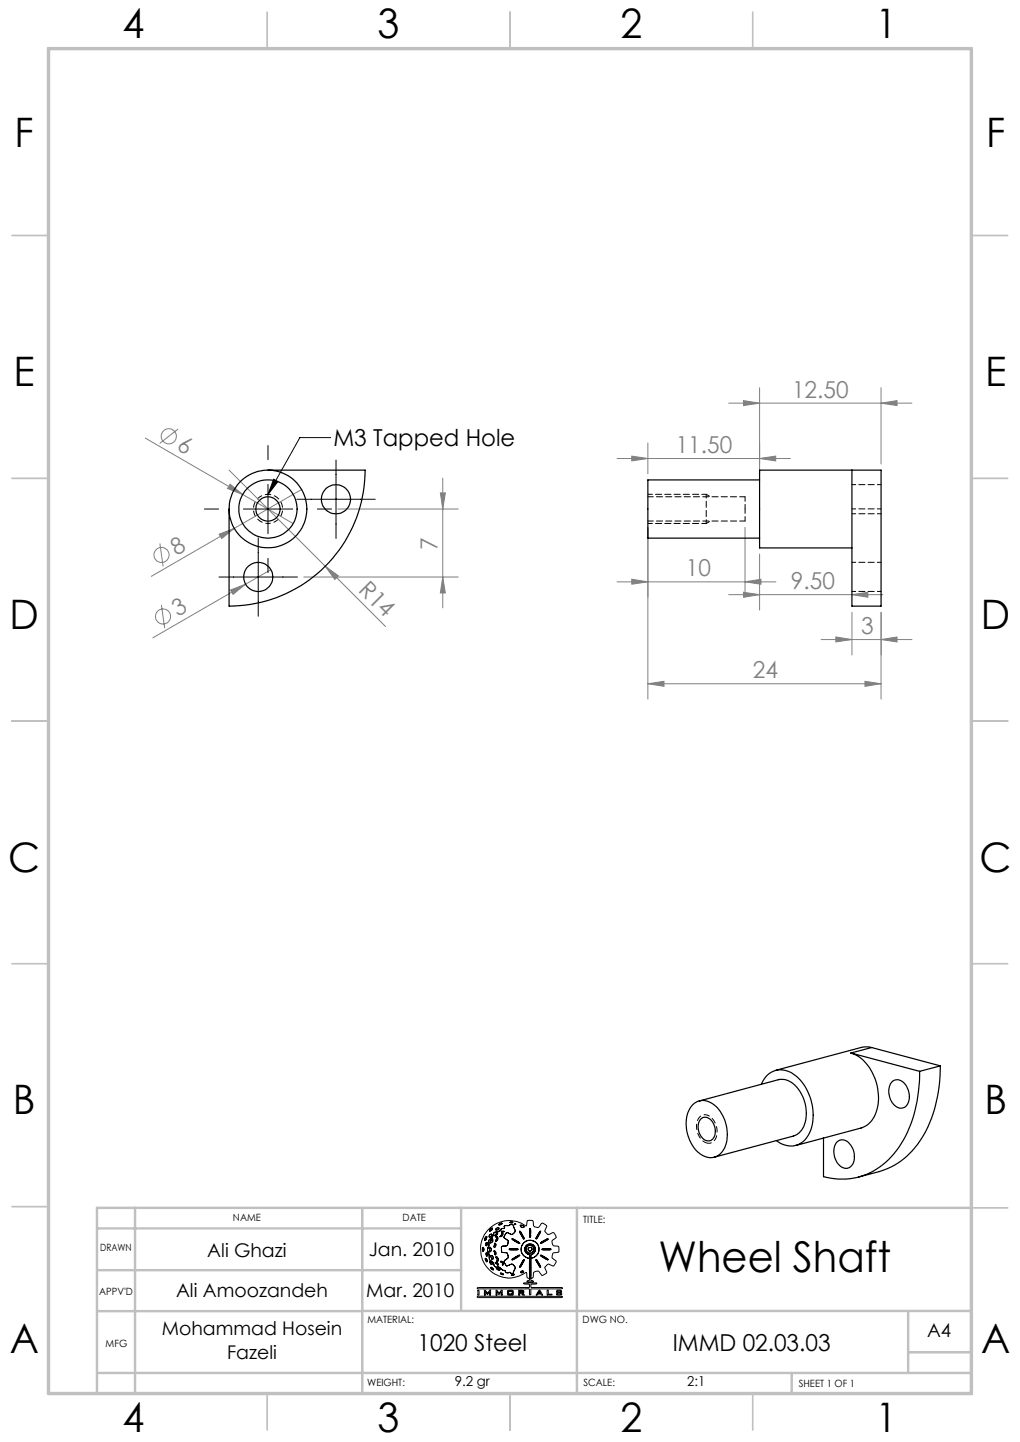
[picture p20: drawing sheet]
<svg xmlns="http://www.w3.org/2000/svg" width="210mm" height="297mm" viewBox="0 0 210 297" stroke-linecap="round" stroke-linejoin="round" font-family="sans-serif">
<defs><g id="words">
<text font-size="8.7" x="135.6" y="261.9">Wheel Shaft</text>
<g font-size="8.4">
<text x="25.2" y="7.9">4</text>
<text x="77.7" y="7.9">3</text>
<text x="127.7" y="7.9">2</text>
<text x="180.2" y="7.9">1</text>
<text x="3" y="30.3">F</text>
<text x="203" y="30.3">F</text>
<text x="2.8" y="79.5">E</text>
<text x="202.8" y="79.5">E</text>
<text x="2" y="129.5">D</text>
<text x="202" y="129.5">D</text>
<text x="1.7" y="179.5">C</text>
<text x="201.7" y="179.5">C</text>
<text x="2.7" y="229.5">B</text>
<text x="202.7" y="229.5">B</text>
<text x="2" y="278.8">A</text>
<text x="202" y="278.8">A</text>
<text x="25.2" y="294.9">4</text>
<text x="77.7" y="294.9">3</text>
<text x="127.7" y="294.9">2</text>
<text x="180.2" y="294.9">1</text>
</g>
<g font-size="4.8" fill="#808080">
<text x="163.1" y="81.9">12.50</text>
<text x="36.2" y="92.6" transform="rotate(30 36.2 92.6)">6</text>
<text x="139.1" y="93.3">11.50</text>
<text x="90.1" y="113.3" transform="rotate(-90 90.1 113.3)">7</text>
<text x="36.3" y="114.4" transform="rotate(-30 36.3 114.4)">8</text>
<text x="141.2" y="118.7">10</text>
<text x="73.6" y="121.7" transform="rotate(45 73.6 121.7)">R14</text>
<text x="162.9" y="121.4">9.50</text>
<text x="36.6" y="127.1" transform="rotate(-30 36.6 127.1)">3</text>
<text x="177.3" y="130.6">3</text>
<text x="155" y="139.7">24</text>
</g>
<g font-size="4.8">
<text x="68.7" y="91.8">M3 Tapped Hole</text>
<text x="86" y="278.2">1020 Steel</text>
<text x="138.5" y="278.2">IMMD 02.03.03</text>
</g>
<g font-size="3.9">
<text x="42.7" y="258.9">Ali Ghazi</text>
<text x="75.9" y="258.6">Jan. 2010</text>
<text x="36.2" y="267.1">Ali Amoozandeh</text>
<text x="75.4" y="267.1">Mar. 2010</text>
<text x="33.3" y="275.1">Mohammad Hosein</text>
<text x="190.9" y="275.5">A4</text>
<text x="46.8" y="279.9">Fazeli</text>
</g>
<g font-size="2.8">
<text x="93.6" y="285.6">9.2 gr</text>
<text x="141.5" y="285.5">2:1</text>
</g>
<g font-size="2.1">
<text x="48" y="251.5">NAME</text>
<text x="82.9" y="251.5">DATE</text>
<text x="120.1" y="251.9">TITLE:</text>
<text x="20.6" y="257.7">DRAWN</text>
<text x="20.4" y="266.6">APPV'D</text>
<text x="75.6" y="272.5">MATERIAL:</text>
<text x="120" y="272.5">DWG NO.</text>
<text x="21.8" y="277.4">MFG</text>
<text x="75.6" y="285.5">WEIGHT:</text>
<text x="120.1" y="285.5">SCALE:</text>
<text x="164.5" y="285.6">SHEET 1 OF 1</text>
</g>
</g></defs>
<g fill="none" stroke="#808080" stroke-width=".21">
<path d="M156.4 79.9v17.7M181.4 79.9v15.7M29.9 90.2l30.5 17.6M36.7 88.4l-3.8 2.9M47.2 96.8l19.8 19.8M47.4 99.7l2.6 2.1-3.2-1.2zM91.2 98.5v26.7M127 94.4h35.7M130.1 93.9l3.3 .5-3.3 .5zM133.4 91.3v6.3M150 83h37.7M153.1 82.5l3.3 .5-3.3 .5z"/>
<path d="M156.4 94.4l3.3-.5v1zM181.4 83l3.3-.5v1zM32.9 111.9l.7 4.8M45.1 110l3.1-1.2-2.6 2.1zM55.8 117.3l-5.2 3M62.1 100.8l-30.9 17.9M62.5 118.8h31.8M67 116.6l2.7 2-.8 .7zM67 116.6l12.4 12.4M69.5 104.8h24.8M90.7 101.5h1l-.5 3.3zM91.2 118.8l.5 3.3h-1z"/>
<path d="M127 119.8h32.7M130.1 119.3l3.3 .5-3.3 .5zM133.4 108.6v35.4M153.4 119.8l3.3-.5v1zM153.4 108.6v14.4M156.4 114.1v11.6M33.2 124.6l.7 4.8M47.4 121.5l3.2-1.2-2.6 2.1zM50.6 120.3l-19.1 11.1M150 122.5h31.8M153.1 122l3.3 .5-3.3 .5zM169.1 131.7h18.6"/>
<path d="M172.1 131.2l3.3 .5-3.3 .5zM175.4 122.5l3.3-.5v1zM175.4 126.1v8.8M181.4 131.7l3.3-.5v1zM181.4 126.1v17.9M133.4 140.8l3.3-.5v1.1zM133.4 140.8h48M178.1 140.3l3.3 .5-3.3 .6z"/>
<circle cx="34.7" cy="89.9" r="1.56"/>
<circle cx="33.3" cy="114.3" r="1.56"/>
<circle cx="33.6" cy="127" r="1.56"/>
</g>
<g fill="none" stroke="#000" stroke-width=".21">
<path d="M55.2 91.8v2.9M55.2 99.8v10.1M56.3 98.7l.9 .5-2 2.6zM68.1 90.1h-6.4l-6.5 11.7M69.2 94.8v16.1M42.1 104.8h2.9M45.1 118.8h16.1M50.1 104.8h10.2M53.2 110.8v16.1M55.2 115v2.9M61.1 102.8h16.2M65.3 104.8h3"/>
<path d="M99.3 257.2l.1 .4M99.6 257.2l-.2-.3-.1 .3M99.6 257.2v.3M99.6 257.5l-.1 .2-.1-.1M99.8 255.1v.2M99.9 259.1a.57 .57 0 0 1 .4 .8zM100.1 258.1l.1 .6M100.1 254.7l.1 .4M100.1 254.7l-.3 .4M100.1 258v.1M100.1 258l.3 .3M100.2 255.1l-.2 .3-.1 .1-.1-.2"/>
<path d="M100.2 258.7h.1M100.3 256h-.2v.6l.2-.2M100.3 256v.4M100.4 257.2l.1 .8M100.4 258.3l-.1 .4M100.5 253.3a6 6 0 0 1 7.9-.8l.1-1a.78 .78 0 0 1 1-.1 .78 .78 0 0 1 .3 .9 .86 .86 0 0 0 .9 .5 .86 .86 0 0 0 .7-.8l.3-.1 .8 .5-.1 .6a.84 .84 0 0 0 .5 1.3l1-.4 .4 .4a.55 .55 0 0 1 0 .8l-.6 .4v.6l.2 .5 1.1 .2 .1 1-1.1 .2a.98 .98 0 0 0-.2 1.2l.7 .6-.4 .9-.2 .1-1.1-.5-.7 .8 .4 1.1-.8 .5-.4-.4a.79 .79 0 0 0-1.1-.4 .79 .79 0 0 0-.4 1l-.1 .2-.4 .2v.4l.6 .2-1.4 .1v-.2l.4-.1 .1-.2v-.2l-.5-.2-.1-.8v-.2h-.2a5.9 5.9 0 0 1-7.8-.9 5.9 5.9 0 0 1 .1-7.9zM100.5 258l.1 .2a1.75 1.75 0 0 0 .5 1.5M100.6 256.1l.1 .4-.3 .7M100.7 257.1v-.2h.2l.2 .3M100.7 257.1l.1 .4M100.8 257.5v.3h.2M100.9 255.9l.2 .1"/>
<path d="M100.9 259.8l-.1 .2 .4 .4 .2-.1-.1-.3M100.9 259.8l.4 .2M100.9 253.2l-.1 .3 .1 .1M100.9 255.2l-.3 .3v.6M101 258.7h.4l.1 .2-.1 .5h-.1zM101 255.7l-.1 .2M101.1 254.2h.1v.3l-.2 .3-.3-.1M101.1 254.2l-.4 .5M101.1 259.7l.4 .4M101.1 257.2l-.1 .6M101.2 255.1l.3 .2M101.2 255.1l-.2 .6"/>
<path d="M101.3 252.9l-.4 .3M101.3 252.9l.1 .2M101.4 253.1l-.5 .5M101.5 255.3l-.1 .4-.3 .3M101.5 255.3v.4l-.4 .3M101.5 254.3l-.1 .6-.5 .3M101.5 254.3l-.1 .4-.5 .5M101.7 257.6l.1 .4M101.7 256.6v.3M101.8 257.6h-.1M101.8 257.6l.3 .3M101.8 256.1l.3 .2v.3l-.4 .3"/>
<path d="M101.8 256.1l-.1 .5M101.8 258l.1 .5M102.1 258.9l.1-.1 .4 .5-.2 .5h-.1l.1-.5zM102.1 260v.1M102.1 260l.3 .2M102.1 257.9v.4l-.2 .2M102.1 254.7l.3 .1 .1 .4-.4 .5 .2-.6zM102.2 253l-.1 .3h.1M102.2 254.1l.2-.2v.2M102.2 254.1l-.3 .3M102.2 253.7l-.4 .1-.3 .5M102.2 253.7l-.5 .2-.2 .4"/>
<path d="M102.3 254.3l-.3 .2-.1-.1M102.4 254.1l-.1 .2M102.6 252.8l.1 .1v.2M102.6 252.8l-.4 .2M102.7 253.1l-.5 .2M103.2 254.5l-.2 .1M103.2 253.6l.2 .2 .4-.2h-.3M103.2 253.6h.3M103.2 260l.2 .1M103.2 260l-.2-.2h.3l.2 .2M103.3 257.3v.6l.6 .1M103.3 253.1l-.7 .6h-.4"/>
<path d="M103.3 257.3v.5l.6 .2M103.3 254l-.1 .5M103.3 254l.2 .1a.55 .55 0 0 1-.6 .6l.1-.1M103.4 251.9l-.6 .2M103.4 251.9l-.5 .4h-.2l.1-.2M103.5 260l.1 .5M103.6 253l-.3 .1M103.8 259.7l.1 .5M103.9 253h-.3M103.9 258l.6 .1 .1 .6M103.9 258l.5 .1 .2 .6M103.9 252.5v.5"/>
<path d="M104 254.3l-.2 .6 .3 .3M104 254.3l-.2 .5 .3 .4M104.1 255.2l.5 .3v.4M104.5 256.5l-1.2 .2v.6M104.5 252.4l-.6 .1M104.6 259.1l-.8 .6M104.6 255.9l-.1 .6M104.6 258.7v.4M105 251.8h.6M105 257.2h1.4M105 257.2l-.2 .1 .3 .1M105 251.8l.3 .1"/>
<path d="M105.1 257.4h1.4M105.2 254.2l-.8-.3-.4 .4M105.2 252.2l.5 .2M105.2 252.2l-.7 .2M105.4 259.4l.2 .1M105.4 255.1l.3 .3 1.3 .7-.3-.3M105.4 255.1l.9 .4M105.6 251.8l-.3 .1M105.6 254.1l-.2 .2-.2-.1M105.7 252.4l.1 .5M105.8 252.9l.2 .4M106 253.8l-.4 .3"/>
<path d="M106 252.1h.2l-.3 .1zM106 253.3v.5M106 253.3l.1 .3-.1 .2M106.3 255.5l.4 .3M106.4 257.2h.2l-.1 .2M106.6 258.6l-1.2 .8M106.8 258.8l-1.2 .7M106.9 258.5l-.3 .1M106.9 258.5l.1 .1-.2 .2M107 253.7l.4 .7M107 253.6l.3 .3M107 253.6v.1"/>
<path d="M107.1 252.5l.1 .2M107.2 252.7l.2 .1M107.3 257.2v.6l.3 .6M107.3 257.2l.1 .7 .2 .5M107.3 253.9l.2 .4M107.4 254.4l.4 .8 .2-.1-.2-.4M107.5 254.3l.3 .4M107.6 252.4l-.3-.1-.2 .2M107.6 252.4l.2 .2M107.6 252.4l-.4-.1-.1 .2M107.6 258.4l.9 .6M107.7 256.1l-.4 1.1"/>
<path d="M107.7 256.1l-.3 .5-.1 .6M107.8 259.9l.2-.4-.2-.1-.8 1.4M107.8 259.9l-.3 .4M107.8 252.6l.1 .1M107.9 255.9l-.2 .2M107.9 252.7l-.5 .1M108.1 257.7l.5 .6M108.1 257v.7M108.3 257.5l.3 .4M108.5 256.8l-.2 .7M108.6 258.3l.4 .1v.6l-.1 .1-.4-.1M108.6 257.9l.7 .2"/>
<path d="M108.7 255.5l1.3 .2M108.7 255.5l-.8 .4M108.7 255.5l.6-.1 .7 .3M108.7 257.4l.5 .3M108.7 257.4l.2 .2 .3 .1M109 256.5l.7 .2 .3 .5M109 256.5l.5 .1 .5 .6M109 256.5l-.5 .3M109 256.9l-.2 .2-.1 .3M109 254.3v.4M109 254.7l.2 .1M109 256.9l.4 .1 .1 .2v.3l-.3 .2"/>
<path d="M109 256.9l-.3 .2v.3M109.1 259.2l-.1 2M109.1 259.2l.2 .1v1.8M109.2 254.3l-.1-1.3-.1 1.3M109.2 254.3l.1 .3M109.3 254.6l-.1 .2M109.4 258.4l-.1 .7M109.5 256.3h-.8l-.4 .3-.2 .4M109.5 256.3l.6 .5M109.5 256.3l-.5-.1-.5 .2-.4 .6M109.9 258.2l-.5 .2M110 257.2l-.2 .5-.5 .4"/>
<path d="M110 257.2l-.3 .7-.4 .2M110 255.7l.8 .7M110.1 256.8l.1 .3M110.2 257.7l-.3 .5M110.2 257.1v.6M110.3 258.8l-1 .3M110.3 259.5h.3l.7 1.5zM110.7 254.3l-.4 .9M110.8 256.4l.2 .7-.1 .6M110.8 256.4l.1 .5v.8M110.9 257.7l-.1 .5-.5 .6M110.9 257.7l-.2 .7-.4 .4"/>
<path d="M111 253.9l-.3 .4M111 253.9l.3-.3-.6 1.3-.4 .3M111.6 258.8l-.3-.3 .5 .2 1.1 .8-.5-.2M111.6 258.8l.4 .3M111.6 255.8l-.3 .3 .4-.2M111.7 257.2h1.5M111.7 257.2l-.1 .1 .2 .1M111.8 257.4h1.5M112 259.1l.4 .2M112 255.5l-.4 .3M112.1 255.7l-.4 .2M112.5 255.4l-.4 .3"/>
<path d="M112.6 255.2h.3l-.4 .2M112.6 255.2l-.6 .3M113.2 257.2l.2 .1-.1 .1M98.2 265.3l.2-.1h10.5v-.7h-.9l-.2-.2 2.7-.1v.2l-1.2 .1v.6l6.4 .1 .1 .2-6.4 .1-.1 1.1-.2 .1-.1-1.1-.3-.2-10.2 .1zM98.3 267h17.4l.1 .1-.3 .2h-16.9l-.4-.1zM98.4 265.7h.2v1h-.2zM99.7 265.7l.3 .1 .4 .5 .4-.6h.2v1h-.2v-.6l-.5 .5-.4-.5v.6h-.2zM101.4 261.2l.2 .2M101.4 261.2l-.3-.2-.1 .1 .6 .5v-.2M101.5 260.1l.2 .5M101.7 260.6l.3 .3M102 260.9h.7l.3 .3"/>
<path d="M102.1 260.1l.3 .3M102.1 265.7l.7 .6 .4-.5 .2-.1v1h-.2v-.6l-.4 .5-.5-.5v.6h-.2zM102.3 261.1l-.1 .2 .2 .2 .4 .1 .1-.1-.1-.2M102.3 261.1l.5 .2M102.4 260.2l.2 .3v.1l-.2-.2M103 261.2l.6 .5M103 262.2l.7 .3h-.4zM103.4 260.1v.4h.2M103.6 261.7h.3M103.9 261.7l.2 .4M103.9 260.2l.3 .5M104.1 262.1h.6"/>
<path d="M104.5 265.8l.2-.1 1 .1v.9h-1.2zM104.7 260.6l-.5 .1M104.7 265.9v.7M104.7 266.6h.7M104.7 265.9h.7M105 262l.2 .3h.5M105 262l-.3 .1M105.1 260.4l-.4 .2M105.1 260.4l.5 .1M105.4 265.9v.7M105.6 260.5l.3 .3M105.8 261.7l-.1 .6"/>
<path d="M105.9 262.5l-.1-.1-.6 .2h.4M105.9 262.5l-.3 .1M105.9 260.8l.2 .4-.3 .5M105.9 260.8l.2 .3-.3 .6M106.8 265.7l1 .1v.5l-.3 .1 .5 .3h-.4l-.4-.3h-.2v.3h-.2zM107 265.9l.6 .1M107 266.2h.6M107 265.9v.3M107 260.8v.2M107.5 261.8l-.3 .2M107.5 261.8l.3 .1M107.5 260.3l-.5 .7"/>
<path d="M107.6 266v.2M107.8 261.9l-.2 .2-.4-.1M109 261.2v2M109 263.2h.3M109.3 262.2v1M109.3 261.1v1.1M110.9 265.8h.3l.5 .9-.9-.2-.4 .2zM111.1 266l.1 .3h-.4zM112.7 265.7h.2v.9h.7v.1h-1zM114.7 265.8h.9v.2h-.2v-.1h-.6v.2l.8 .1v.5h-1l-.1-.2 .3-.1v.2h.6v-.3h-.7l-.1-.1z"/>
</g>
<path d="M145.5 235.4a3.6 3.6 0 0 1-1.3-5.5 1.97 1.97 0 0 1 2.9 1.1 3.2 3.2 0 0 1-.6 4.3l-1 .1" fill="none" stroke="#000" stroke-width=".21" stroke-dasharray="1.3 .6" stroke-dashoffset=".3" stroke-linecap="butt"/>
<path d="M55.2 107.8a3 3 0 0 1-2.7-4.4 3 3 0 0 1 5.2-.2 3 3 0 0 1-2.3 4.6h-.2" fill="none" stroke="#000" stroke-width=".21" stroke-dasharray="1.3 .6" stroke-dashoffset=".7" stroke-linecap="butt"/>
<g fill="none" stroke="#c0c0c0" stroke-width=".35">
<path d="M55 2.5v7.5M105 2.5v7.5M155 2.5v7.5M2.5 48.5h7.5M200 48.5h7.5M2.5 98.5h7.5M200 98.5h7.5M2.5 148.5h7.5M200 148.5h7.5M2.5 198.5h7.5M200 198.5h7.5M2.5 248.5h7.5"/>
<path d="M200 248.8h7.5M55 287v7.5M105 287v7.5M155 287v7.5"/>
</g>
<g fill="none" stroke="#c0c0c0" stroke-width=".5">
<path d="M20 253h74.9M27.8 248.8v38.2M74.6 248.8v38.2M94.9 248.8v21.2M118.8 248.8v38.2M200 248.8h-180v38.2M20 270h54.6M20 261.6h74.9M74.6 270h125.4M187 270v12.8M187 278.5h13M20 282.8h180"/>
<path d="M163 282.8v4.2"/>
</g>
<path d="M10 10h190v277h-190z" fill="none" stroke="#c0c0c0" stroke-width=".7"/>
<path d="M133.4 101.8h12M133.4 107.8h12" fill="none" stroke="#000" stroke-width=".21" stroke-dasharray="1.3 .6" stroke-dashoffset=".3"/>
<path d="M145.4 107.8l.9-.5M145.4 101.8l.9 .5M145.4 107.8v-6" fill="none" stroke="#000" stroke-width=".21" stroke-dasharray="1.3 .6" stroke-dashoffset=".5"/>
<g fill="#808080">
<path d="M47.4 99.7l2.6 2.1-3.2-1.2z"/>
<path d="M47.4 121.5l3.2-1.2-2.6 2.1z"/>
<path d="M45.1 110l3.1-1.2-2.6 2.1z"/>
<path d="M67 116.6l2.7 2-.8 .7z"/>
<path d="M156.4 94.4l3.3-.5v1zM130.1 93.9l3.3 .5-3.3 .5zM181.4 83l3.3-.5v1zM153.1 82.5l3.3 .5-3.3 .5z"/>
<path d="M130.1 119.3l3.3 .5-3.3 .5zM153.4 119.8l3.3-.5v1zM153.1 122l3.3 .5-3.3 .5zM175.4 122.5l3.3-.5v1zM172.1 131.2l3.3 .5-3.3 .5zM181.4 131.7l3.3-.5v1z"/>
<path d="M133.4 140.8l3.3-.5v1.1zM178.1 140.3l3.3 .5-3.3 .6z"/>
<path d="M91.2 118.8l.5 3.3h-1zM90.7 101.5h1l-.5 3.3z"/>
</g>
<path d="M56.3 98.7l.9 .5-2 2.6z" fill="#000"/>
<g fill="none" stroke="#000" stroke-width=".25">
<path d="M55.2 96.8h20a28.1 28.1 0 0 1-28 28v-20M156.4 98.8h-23v12h23M175.4 96.8v28h6v-28h-25v16.1h19M175.2 216.9a9 9 0 0 1 5.5 7.3 7.8 7.8 0 0 1-2.1 7.5l-1.3 .6-13.5 3.6M175.2 216.9l14.1 3.8M179.5 215.8l-.9-.2-1.2 .1-17.7 4.7M179.5 215.8l-4.3 1.1M179.5 215.8l14.1 3.7M193.6 219.5a26.1 26.1 0 0 1-5.8 17.6 14.5 14.5 0 0 1-6.8 4.2l-4.2 1.1M193.6 219.5l-4.3 1.2M142.5 227.7a3.1 3.1 0 0 1 4.6-.1 7.7 7.7 0 0 1 1.7 9.5 3.1 3.1 0 0 1-4.9 .4 7.7 7.7 0 0 1-1.7-9.5zM144 226.8l16.2-4.4a4.4 4.4 0 0 1 4.6 2.6 7.7 7.7 0 0 1 .3 7.7l-1.1 1-.7 .3-16.2 4.3"/>
<path d="M144.3 230.5a1.64 1.64 0 0 1 2.6 1 2.46 2.46 0 0 1-.7 3.4 2.49 2.49 0 0 1-2.5-2.8l.2-.9zM156.7 223.3a4.3 4.3 0 0 1 7.3-1.6 10.6 10.6 0 0 1 2.5 12 4.2 4.2 0 0 1-6.7 1.2M172.4 235.2a1.86 1.86 0 0 1 2.8 .7 3.7 3.7 0 0 1 0 4.3 1.86 1.86 0 0 1-2.8-.7 3.7 3.7 0 0 1 0-4.3zM183.7 222.8a1.86 1.86 0 0 1 2.8 .7 3.3 3.3 0 0 1-.4 4.6 2.29 2.29 0 0 1-2.8-1.6 3.4 3.4 0 0 1 .4-3.7zM189.3 220.7a26.4 26.4 0 0 1-5.2 16.9 13.8 13.8 0 0 1-14.6 4.8v-8"/>
<circle cx="53.2" cy="118.8" r="3"/>
<circle cx="55.2" cy="104.8" r="6"/>
<circle cx="55.2" cy="104.8" r="2.51"/>
<circle cx="55.2" cy="104.8" r="8"/>
<circle cx="69.2" cy="102.8" r="3"/>
</g>
<path d="M181.4 99.8h-6M175.4 104.8h6M175.4 105.8h6M181.4 115.8h-6M175.4 121.8h6" fill="none" stroke="#000" stroke-width=".21" stroke-dasharray="1.3 .6" stroke-dashoffset=".5"/>
<path d="M153.4 104.8v-2.5M153.4 107.3v-2.5" fill="none" stroke="#000" stroke-width=".21" stroke-dasharray="1.3 .6" stroke-dashoffset=".3"/>
<path d="M133.4 107.3h20M153.4 102.3h-20" fill="none" stroke="#000" stroke-width=".21" stroke-dasharray="1.3 .6" stroke-dashoffset=".2"/>
<use href="#words"/>
</svg>
